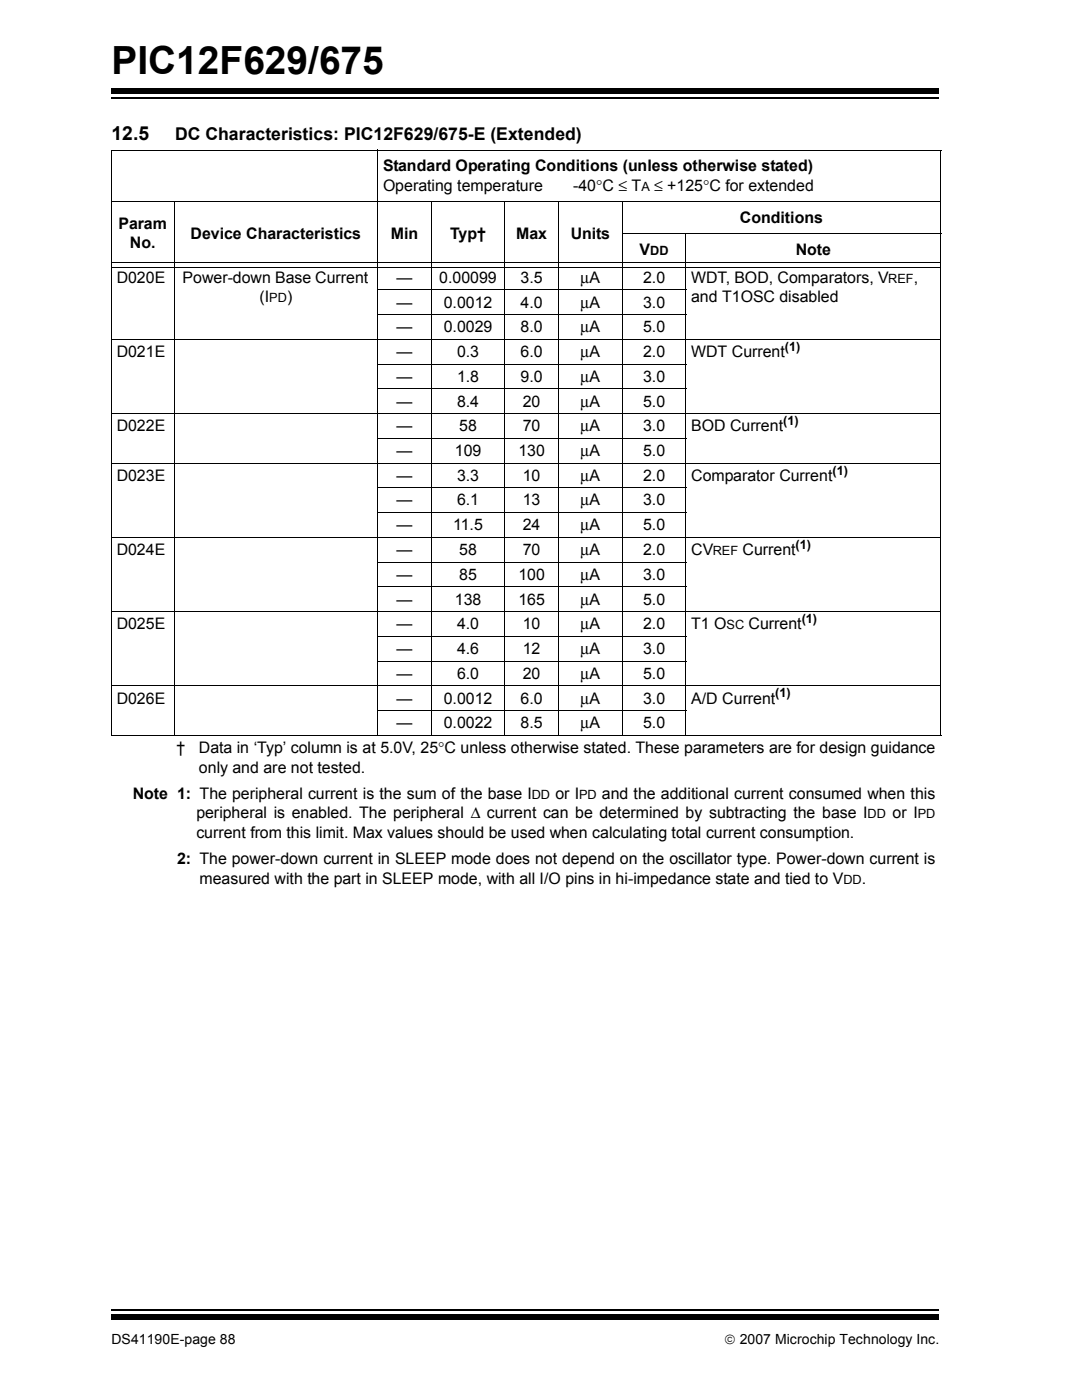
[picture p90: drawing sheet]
<svg xmlns="http://www.w3.org/2000/svg" width="216mm" height="279mm" viewBox="0 0 216 279" stroke-linecap="round" stroke-linejoin="round" font-family="sans-serif">
<defs><g id="words">
<text font-size="7.7" x="22.2" y="14.7">PIC12F629/675</text>
<text font-size="3.9" x="22.2" y="28">12.5</text>
<text font-size="3.5" x="34.9" y="28">DC Characteristics: PIC12F629/675-E (Extended)</text>
<g font-size="3.2">
<text x="76.4" y="34.2">Standard Operating Conditions (unless otherwise stated)</text>
<text x="76.4" y="38.1">Operating temperature</text>
<text x="114.3" y="38.1">-40°C ≤ T</text>
<text x="130.5" y="38.1">≤ +125°C for extended</text>
<text x="23.6" y="45.7">Param</text>
<text x="38" y="47.6">Device Characteristics</text>
<text x="77.9" y="47.6">Min</text>
<text x="89.7" y="47.6">Typ†</text>
<text x="102.9" y="47.6">Max</text>
<text x="113.8" y="47.6">Units</text>
<text x="147.5" y="44.4">Conditions</text>
<text x="25.9" y="49.6">No.</text>
<text x="127.5" y="50.8">V</text>
<text x="158.7" y="50.8">Note</text>
<text x="23.3" y="56.4">D020E</text>
<text x="36.4" y="56.4">Power-down Base Current</text>
<text x="79.1" y="56.4">—</text>
<text x="87.6" y="56.4">0.00099</text>
<text x="103.8" y="56.4">3.5</text>
<text x="115.7" y="56.4">μA</text>
<text x="128.2" y="56.4">2.0</text>
<text x="137.8" y="56.4">WDT, BOD, Comparators, V</text>
<text x="182.2" y="56.4">,</text>
<text x="51.8" y="60.3">(I</text>
<text x="57.2" y="60.3">)</text>
<text x="79.1" y="61.4">—</text>
<text x="88.5" y="61.4">0.0012</text>
<text x="103.8" y="61.4">4.0</text>
<text x="115.7" y="61.4">μA</text>
<text x="128.2" y="61.4">3.0</text>
<text x="137.8" y="60.3">and T1OSC disabled</text>
<text x="23.3" y="71.2">D021E</text>
<text x="79.1" y="66.3">—</text>
<text x="79.1" y="71.2">—</text>
<text x="88.5" y="66.3">0.0029</text>
<text x="91.1" y="71.2">0.3</text>
<text x="103.8" y="66.3">8.0</text>
<text x="103.8" y="71.2">6.0</text>
<text x="115.7" y="66.3">μA</text>
<text x="115.7" y="71.2">μA</text>
<text x="128.2" y="66.3">5.0</text>
<text x="128.2" y="71.2">2.0</text>
<text x="137.8" y="71.2">WDT Current</text>
<text x="79.1" y="76.2">—</text>
<text x="91.1" y="76.2">1.8</text>
<text x="103.8" y="76.2">9.0</text>
<text x="115.7" y="76.2">μA</text>
<text x="128.2" y="76.2">3.0</text>
<text x="79.1" y="81.2">—</text>
<text x="91.1" y="81.2">8.4</text>
<text x="104.2" y="81.2">20</text>
<text x="115.7" y="81.2">μA</text>
<text x="128.2" y="81.2">5.0</text>
<text x="23.3" y="86.1">D022E</text>
<text x="79.1" y="86.1">—</text>
<text x="91.6" y="86.1">58</text>
<text x="104.2" y="86.1">70</text>
<text x="115.7" y="86.1">μA</text>
<text x="128.2" y="86.1">3.0</text>
<text x="137.8" y="86.1">BOD Current</text>
<text x="23.3" y="96">D023E</text>
<text x="79.1" y="91">—</text>
<text x="79.1" y="96">—</text>
<text x="90.7" y="91">109</text>
<text x="91.1" y="96">3.3</text>
<text x="103.4" y="91">130</text>
<text x="104.2" y="96">10</text>
<text x="115.7" y="91">μA</text>
<text x="115.7" y="96">μA</text>
<text x="128.2" y="91">5.0</text>
<text x="128.2" y="96">2.0</text>
<text x="137.8" y="96">Comparator Current</text>
<text x="79.1" y="100.9">—</text>
<text x="91.1" y="100.9">6.1</text>
<text x="104.2" y="100.9">13</text>
<text x="115.7" y="100.9">μA</text>
<text x="128.2" y="100.9">3.0</text>
<text x="79.1" y="105.8">—</text>
<text x="90.4" y="105.8">11.5</text>
<text x="104.2" y="105.8">24</text>
<text x="115.7" y="105.8">μA</text>
<text x="128.2" y="105.8">5.0</text>
<text x="23.3" y="110.8">D024E</text>
<text x="79.1" y="110.8">—</text>
<text x="91.6" y="110.8">58</text>
<text x="104.2" y="110.8">70</text>
<text x="115.7" y="110.8">μA</text>
<text x="128.2" y="110.8">2.0</text>
<text x="137.8" y="110.8">CV</text>
<text x="148" y="110.8">Current</text>
<text x="79.1" y="115.7">—</text>
<text x="91.6" y="115.7">85</text>
<text x="103.4" y="115.7">100</text>
<text x="115.7" y="115.7">μA</text>
<text x="128.2" y="115.7">3.0</text>
<text x="23.3" y="125.6">D025E</text>
<text x="79.1" y="120.6">—</text>
<text x="79.1" y="125.6">—</text>
<text x="90.7" y="120.6">138</text>
<text x="91.1" y="125.6">4.0</text>
<text x="103.4" y="120.6">165</text>
<text x="104.2" y="125.6">10</text>
<text x="115.7" y="120.6">μA</text>
<text x="115.7" y="125.6">μA</text>
<text x="128.2" y="120.6">5.0</text>
<text x="128.2" y="125.6">2.0</text>
<text x="137.8" y="125.6">T1 O</text>
<text x="149.3" y="125.6">Current</text>
<text x="79.1" y="130.5">—</text>
<text x="91.1" y="130.5">4.6</text>
<text x="104.2" y="130.5">12</text>
<text x="115.7" y="130.5">μA</text>
<text x="128.2" y="130.5">3.0</text>
<text x="79.1" y="135.5">—</text>
<text x="91.1" y="135.5">6.0</text>
<text x="104.2" y="135.5">20</text>
<text x="115.7" y="135.5">μA</text>
<text x="128.2" y="135.5">5.0</text>
<text x="23.3" y="140.4">D026E</text>
<text x="79.1" y="140.4">—</text>
<text x="88.5" y="140.4">0.0012</text>
<text x="103.8" y="140.4">6.0</text>
<text x="115.7" y="140.4">μA</text>
<text x="128.2" y="140.4">3.0</text>
<text x="137.8" y="140.4">A/D Current</text>
<text x="79.1" y="145.3">—</text>
<text x="88.5" y="145.3">0.0022</text>
<text x="103.8" y="145.3">8.5</text>
<text x="115.7" y="145.3">μA</text>
<text x="128.2" y="145.3">5.0</text>
<text x="35.2" y="150.3">†</text>
<text x="39.7" y="150.3">Data in ‘Typ’ column is at 5.0V, 25°C unless otherwise stated. These parameters are for design guidance</text>
<text x="39.7" y="154.2">only and are not tested.</text>
<text x="26.5" y="159.5">Note 1: The peripheral current is the sum of the base I</text>
<text x="110.7" y="159.5">or I</text>
<text x="120" y="159.5">and the additional current consumed when this</text>
<text x="39.2" y="163.3">peripheral is enabled. The peripheral Δ current can be determined by subtracting the base I</text>
<text x="39.2" y="167.2">current from this limit. Max values should be used when calculating total current consumption.</text>
<text x="178" y="163.3">or I</text>
<text x="35.3" y="172.5">2: The power-down current in SLEEP mode does not depend on the oscillator type. Power-down current is</text>
<text x="39.8" y="176.4">measured with the part in SLEEP mode, with all I/O pins in hi-impedance state and tied to V</text>
<text x="171.8" y="176.4">.</text>
</g>
<g font-size="2.8">
<text x="22.2" y="268.1">DS41190E-page 88</text>
<text x="144.5" y="268.1">© 2007 Microchip Technology Inc.</text>
</g>
<g font-size="2.5">
<text x="127.9" y="38.1">A</text>
<text x="129.6" y="50.8">DD</text>
<text x="177.1" y="56.4">REF</text>
<text x="53.7" y="60.3">PD</text>
<text x="156.5" y="70">(1)</text>
<text x="156.2" y="84.8">(1)</text>
<text x="166" y="94.7">(1)</text>
<text x="142.1" y="110.8">REF</text>
<text x="158.6" y="109.5">(1)</text>
<text x="144.9" y="125.6">SC</text>
<text x="159.9" y="124.3">(1)</text>
<text x="154.6" y="139.1">(1)</text>
<text x="106" y="159.5">DD</text>
<text x="115.5" y="159.5">PD</text>
<text x="173" y="163.3">DD</text>
<text x="183" y="163.3">PD</text>
<text x="168.2" y="176.4">DD</text>
</g>
</g></defs>
<path d="M22.2 19.6h165.1" fill="none" stroke="#000" stroke-width=".34"/>
<path d="M22.2 17.7h165.1v1.1h-165.1z" fill="#000"/>
<path d="M22.2 260.3h165.1v6h-165.1z" fill="#fff"/>
<path d="M22.2 261.4h165.1" fill="none" stroke="#000" stroke-width=".34"/>
<path d="M22.2 262.4h165.1v1h-165.1z" fill="#000"/>
<g fill="none" stroke="#000" stroke-width=".2">
<path d="M22.1 30h165.6M22.2 30.1v52.4M75.3 29.9v117M187.6 30.1v116.6M22.1 40.2h12.5M22.3 52.5h165.2M22.3 53.3h165.2M34.7 40.1v106.8M34.8 40.2h152.9M75.2 57.9h61.7M86 40.1v106.8M100.7 40.1v106.8"/>
<path d="M111.3 40.1v106.8M124 46.6h63.7M124.1 40.1v106.8M136.8 46.5v100.4M22.1 67.7h165.6M75.2 62.8h61.7M75.2 72.7h61.7M75.2 77.6h61.7M22.1 82.5h165.6M22.1 92.4h165.6M22.2 82.6v64.1M75.2 87.5h61.7"/>
<path d="M75.2 97.4h61.7M22.1 107.2h165.6M75.2 102.3h61.7M75.2 112.2h61.7M75.2 117.1h61.7M22.1 122h165.6M22.1 136.9h165.6M75.2 127h61.7M75.2 132h61.7M22.1 146.8h53.1M75.2 141.8h61.7M75.4 146.8h112.3"/>
</g>
<use href="#words"/>
</svg>
